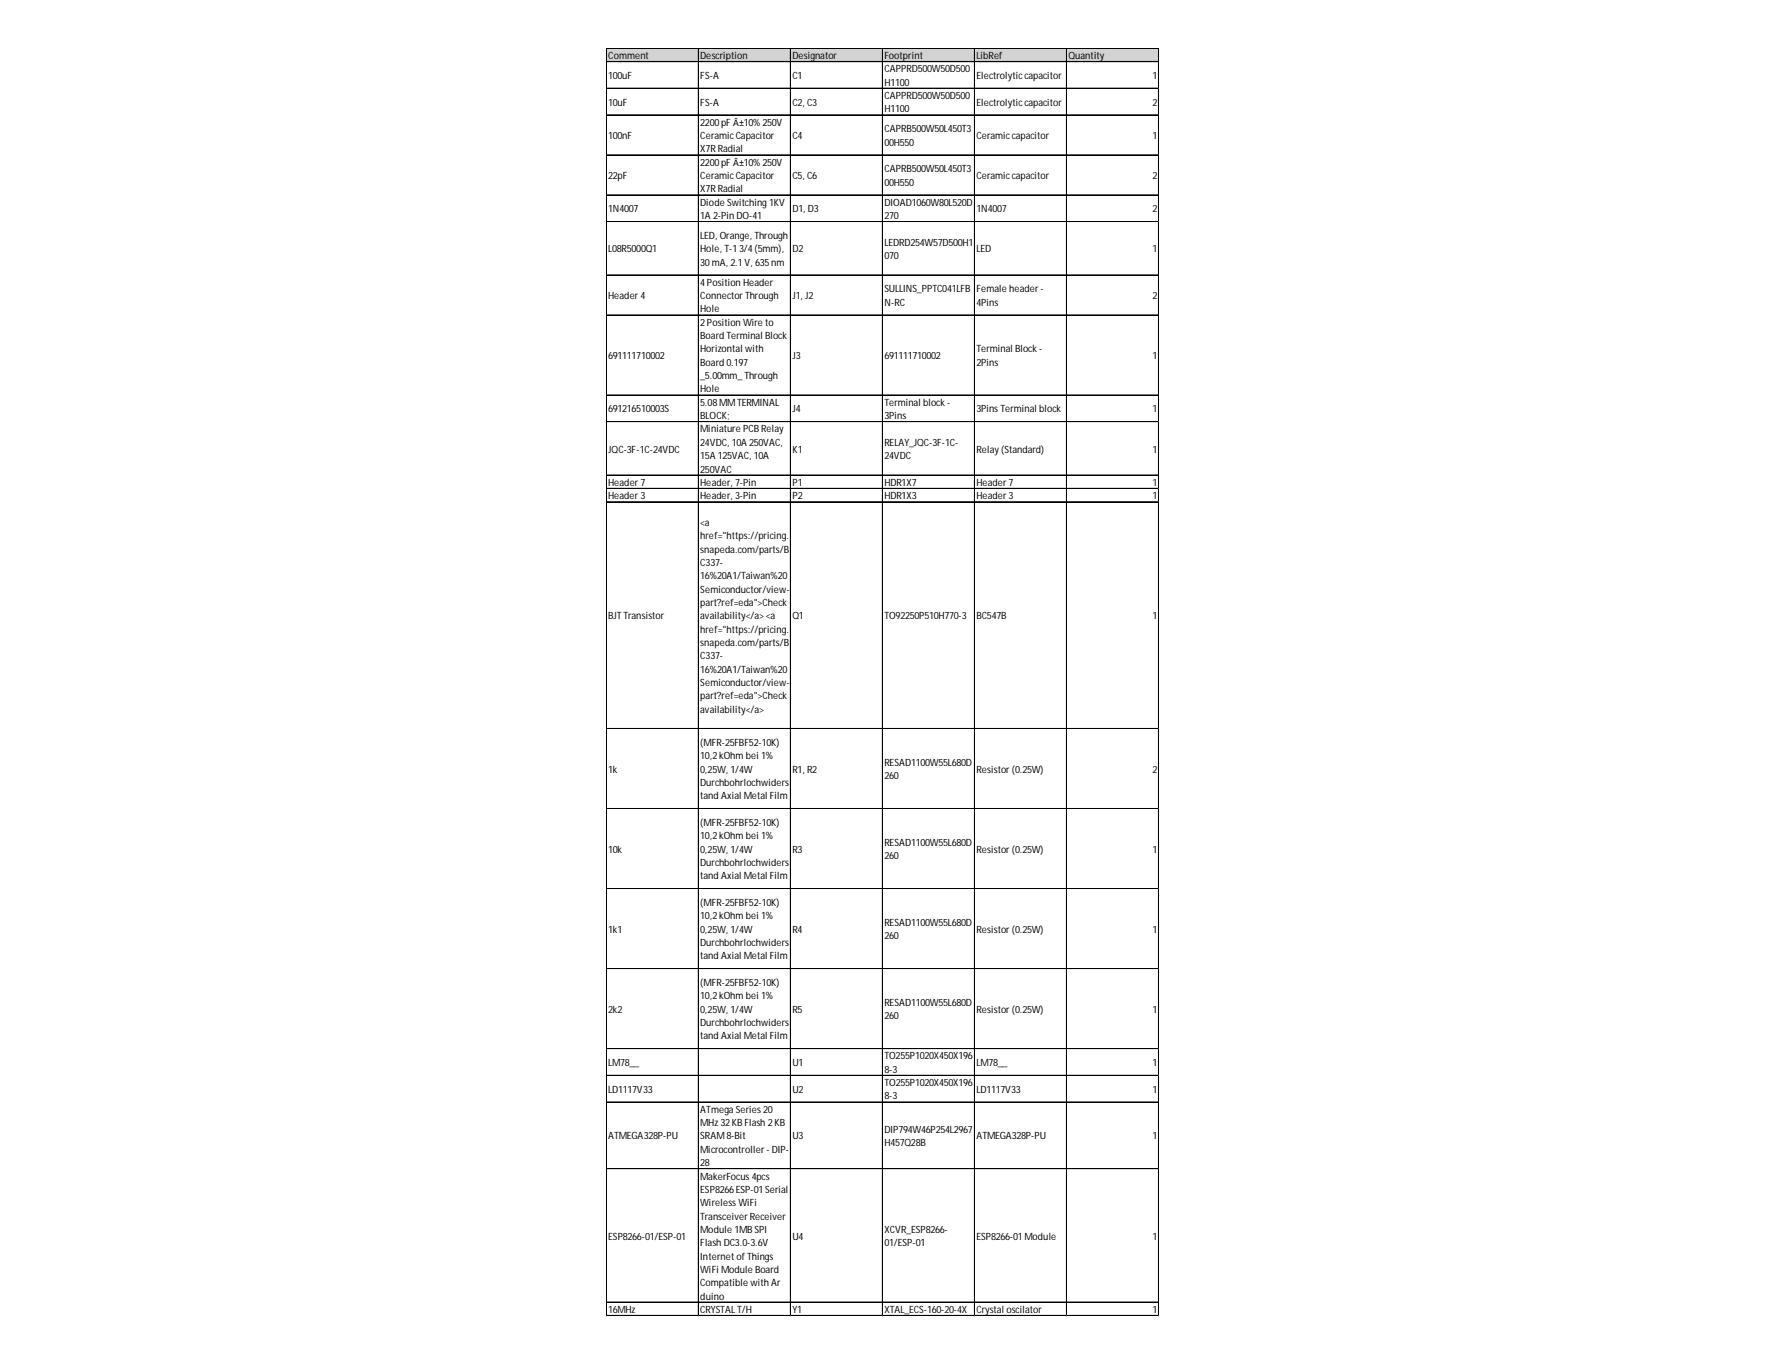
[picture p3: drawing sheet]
<svg xmlns="http://www.w3.org/2000/svg" width="279mm" height="216mm" viewBox="0 0 279 216" stroke-linecap="round" stroke-linejoin="round" font-family="sans-serif">
<defs><g id="words">
<g font-size="1.6">
<text x="96.2" y="9.3">Comment</text>
<text x="110.7" y="9.3">Description</text>
<text x="125.3" y="9.3">Designator</text>
<text x="139.8" y="9.3">Footprint</text>
<text x="139.8" y="11.4">CAPPRD500W50D500</text>
<text x="154.4" y="9.3">LibRef</text>
<text x="168.9" y="9.3">Quantity</text>
<text x="96.2" y="12.5">100uF</text>
<text x="96.2" y="16.7">10uF</text>
<text x="110.7" y="12.5">FS-A</text>
<text x="110.7" y="16.7">FS-A</text>
<text x="125.3" y="12.5">C1</text>
<text x="125.3" y="16.7">C2, C3</text>
<text x="139.8" y="13.5">H1100</text>
<text x="139.8" y="15.6">CAPPRD500W50D500</text>
<text x="139.8" y="17.8">H1100</text>
<text x="154.4" y="12.5">Electrolyticcapacitor</text>
<text x="154.4" y="16.7">Electrolyticcapacitor</text>
<text x="182.2" y="12.5">1</text>
<text x="182.2" y="16.7">2</text>
<text x="96.2" y="22">100nF</text>
<text x="110.7" y="19.9">2200pF Â±10% 250V</text>
<text x="110.7" y="22">CeramicCapacitor</text>
<text x="125.3" y="22">C4</text>
<text x="139.8" y="20.9">CAPRB500W50L450T3</text>
<text x="139.8" y="23">00H550</text>
<text x="154.4" y="22">Ceramiccapacitor</text>
<text x="182.2" y="22">1</text>
<text x="96.2" y="28.3">22pF</text>
<text x="110.7" y="24.1">X7R Radial</text>
<text x="110.7" y="26.2">2200pF Â±10% 250V</text>
<text x="110.7" y="28.3">CeramicCapacitor</text>
<text x="125.3" y="28.3">C5, C6</text>
<text x="139.8" y="27.2">CAPRB500W50L450T3</text>
<text x="139.8" y="29.4">00H550</text>
<text x="154.4" y="28.3">Ceramiccapacitor</text>
<text x="182.2" y="28.3">2</text>
<text x="96.2" y="33.6">1N4007</text>
<text x="110.7" y="30.4">X7R Radial</text>
<text x="110.7" y="32.5">Diode Switching 1KV</text>
<text x="110.7" y="34.6">1A 2-Pin DO-41</text>
<text x="125.3" y="33.6">D1, D3</text>
<text x="139.8" y="32.5">DIOAD1060W80L520D</text>
<text x="139.8" y="34.6">270</text>
<text x="154.4" y="33.6">1N4007</text>
<text x="182.2" y="33.6">2</text>
<text x="96.2" y="39.9">L08R5000Q1</text>
<text x="110.7" y="37.8">LED, Orange, Through</text>
<text x="110.7" y="39.9">Hole, T-13/4(5mm),</text>
<text x="125.3" y="39.9">D2</text>
<text x="139.8" y="38.8">LEDRD254W57D500H1</text>
<text x="139.8" y="40.9">070</text>
<text x="154.4" y="39.9">LED</text>
<text x="182.2" y="39.9">1</text>
<text x="96.2" y="47.3">Header4</text>
<text x="110.7" y="42">30mA, 2.1V, 635nm</text>
<text x="110.7" y="45.2">4Position Header</text>
<text x="110.7" y="47.3">ConnectorThrough</text>
<text x="125.3" y="47.3">J1, J2</text>
<text x="139.8" y="46.2">SULLINS_PPTC041LFB</text>
<text x="154.4" y="46.2">Female header-</text>
<text x="182.2" y="47.3">2</text>
<text x="110.7" y="49.4">Hole</text>
<text x="110.7" y="51.5">2Position Wire to</text>
<text x="110.7" y="53.6">Board Terminal Block</text>
<text x="139.8" y="48.3">N-RC</text>
<text x="154.4" y="48.3">4Pins</text>
<text x="96.2" y="56.8">691111710002</text>
<text x="110.7" y="55.7">Horizontal with</text>
<text x="110.7" y="57.8">Board 0.197</text>
<text x="110.7" y="59.9">_5.00mm_Through</text>
<text x="125.3" y="56.8">J3</text>
<text x="139.8" y="56.8">691111710002</text>
<text x="154.4" y="55.7">Terminal Block -</text>
<text x="154.4" y="57.8">2Pins</text>
<text x="182.2" y="56.8">1</text>
<text x="96.2" y="65.2">691216510003S</text>
<text x="110.7" y="62">Hole</text>
<text x="110.7" y="64.1">5.08MMTERMINAL</text>
<text x="125.3" y="65.2">J4</text>
<text x="139.8" y="64.1">Terminal block -</text>
<text x="154.4" y="65.2">3PinsTerminal block</text>
<text x="182.2" y="65.2">1</text>
<text x="96.2" y="71.5">JQC-3F-1C-24VDC</text>
<text x="110.7" y="66.2">BLOCK;</text>
<text x="110.7" y="68.4">Miniature PCB Relay</text>
<text x="110.7" y="70.5">24VDC, 10A 250VAC,</text>
<text x="125.3" y="71.5">K1</text>
<text x="139.8" y="66.2">3Pins</text>
<text x="139.8" y="70.5">RELAY_JQC-3F-1C-</text>
<text x="154.4" y="71.5">Relay (Standard)</text>
<text x="182.2" y="71.5">1</text>
<text x="96.2" y="76.8">Header7</text>
<text x="110.7" y="72.6">15A 125VAC, 10A</text>
<text x="110.7" y="74.7">250VAC</text>
<text x="110.7" y="76.8">Header, 7-Pin</text>
<text x="125.3" y="76.8">P1</text>
<text x="139.8" y="72.6">24VDC</text>
<text x="139.8" y="76.8">HDR1X7</text>
<text x="154.4" y="76.8">Header7</text>
<text x="182.2" y="76.8">1</text>
<text x="96.2" y="78.9">Header3</text>
<text x="110.7" y="78.9">Header, 3-Pin</text>
<text x="110.7" y="83.1">&lt;a</text>
<text x="125.3" y="78.9">P2</text>
<text x="139.8" y="78.9">HDR1X3</text>
<text x="154.4" y="78.9">Header3</text>
<text x="182.2" y="78.9">1</text>
<text x="110.7" y="85.2">href=&quot;https://pricing.</text>
<text x="110.7" y="87.3">snapeda.com/parts/B</text>
<text x="110.7" y="89.4">C337-</text>
<text x="110.7" y="91.5">16%20A1/Taiwan%20</text>
<text x="110.7" y="93.7">Semiconductor/view-</text>
<text x="110.7" y="95.8">part?ref=eda&quot;&gt;Check</text>
<text x="96.2" y="97.9">BJT Transistor</text>
<text x="110.7" y="97.9">availability&lt;/a&gt;&lt;a</text>
<text x="110.7" y="100">href=&quot;https://pricing.</text>
<text x="125.3" y="97.9">Q1</text>
<text x="139.8" y="97.9">TO92250P510H770-3</text>
<text x="154.4" y="97.9">BC547B</text>
<text x="182.2" y="97.9">1</text>
<text x="110.7" y="102.1">snapeda.com/parts/B</text>
<text x="110.7" y="104.2">C337-</text>
<text x="110.7" y="106.3">16%20A1/Taiwan%20</text>
<text x="110.7" y="108.4">Semiconductor/view-</text>
<text x="110.7" y="110.5">part?ref=eda&quot;&gt;Check</text>
<text x="110.7" y="112.6">availability&lt;/a&gt;</text>
<text x="110.7" y="117.9">(MFR-25FBF52-10K)</text>
<text x="96.2" y="122.1">1k</text>
<text x="110.7" y="120">10,2kOhm bei 1%</text>
<text x="110.7" y="122.1">0,25W, 1/4W</text>
<text x="110.7" y="124.2">Durchbohrlochwiders</text>
<text x="125.3" y="122.1">R1, R2</text>
<text x="139.8" y="121.1">RESAD1100W55L680D</text>
<text x="139.8" y="123.2">260</text>
<text x="154.4" y="122.1">Resistor(0.25W)</text>
<text x="182.2" y="122.1">2</text>
<text x="110.7" y="126.3">tand Axial Metal Film</text>
<text x="110.7" y="130.6">(MFR-25FBF52-10K)</text>
<text x="96.2" y="134.8">10k</text>
<text x="110.7" y="132.7">10,2kOhm bei 1%</text>
<text x="110.7" y="134.8">0,25W, 1/4W</text>
<text x="110.7" y="136.9">Durchbohrlochwiders</text>
<text x="125.3" y="134.8">R3</text>
<text x="139.8" y="133.7">RESAD1100W55L680D</text>
<text x="139.8" y="135.8">260</text>
<text x="154.4" y="134.8">Resistor(0.25W)</text>
<text x="182.2" y="134.8">1</text>
<text x="110.7" y="139">tand Axial Metal Film</text>
<text x="110.7" y="143.2">(MFR-25FBF52-10K)</text>
<text x="96.2" y="147.4">1k1</text>
<text x="110.7" y="145.3">10,2kOhm bei 1%</text>
<text x="110.7" y="147.4">0,25W, 1/4W</text>
<text x="110.7" y="149.5">Durchbohrlochwiders</text>
<text x="125.3" y="147.4">R4</text>
<text x="139.8" y="146.4">RESAD1100W55L680D</text>
<text x="139.8" y="148.5">260</text>
<text x="154.4" y="147.4">Resistor(0.25W)</text>
<text x="182.2" y="147.4">1</text>
<text x="110.7" y="151.6">tand Axial Metal Film</text>
<text x="110.7" y="155.9">(MFR-25FBF52-10K)</text>
<text x="96.2" y="160.1">2k2</text>
<text x="110.7" y="158">10,2kOhm bei 1%</text>
<text x="110.7" y="160.1">0,25W, 1/4W</text>
<text x="125.3" y="160.1">R5</text>
<text x="139.8" y="159">RESAD1100W55L680D</text>
<text x="139.8" y="161.1">260</text>
<text x="154.4" y="160.1">Resistor(0.25W)</text>
<text x="182.2" y="160.1">1</text>
<text x="110.7" y="162.2">Durchbohrlochwiders</text>
<text x="110.7" y="164.3">tand Axial Metal Film</text>
<text x="139.8" y="167.5">TO255P1020X450X196</text>
<text x="96.2" y="168.5">LM78__</text>
<text x="96.2" y="172.7">LD1117V33</text>
<text x="125.3" y="168.5">U1</text>
<text x="125.3" y="172.7">U2</text>
<text x="139.8" y="169.6">8-3</text>
<text x="139.8" y="171.7">TO255P1020X450X196</text>
<text x="139.8" y="173.8">8-3</text>
<text x="154.4" y="168.5">LM78__</text>
<text x="154.4" y="172.7">LD1117V33</text>
<text x="182.2" y="168.5">1</text>
<text x="182.2" y="172.7">1</text>
<text x="110.7" y="175.9">ATmega Series20</text>
<text x="110.7" y="178">MHz 32KB Flash 2KB</text>
<text x="139.8" y="179">DIP794W46P254L2967</text>
<text x="96.2" y="180.1">ATMEGA328P-PU</text>
<text x="110.7" y="180.1">SRAM8-Bit</text>
<text x="110.7" y="182.2">Microcontroller- DIP-</text>
<text x="110.7" y="184.3">28</text>
<text x="125.3" y="180.1">U3</text>
<text x="139.8" y="181.2">H457Q28B</text>
<text x="154.4" y="180.1">ATMEGA328P-PU</text>
<text x="182.2" y="180.1">1</text>
<text x="110.7" y="186.4">MakerFocus4pcs</text>
<text x="110.7" y="188.5">ESP8266ESP-01Serial</text>
<text x="110.7" y="190.6">WirelessWiFi</text>
<text x="96.2" y="195.9">ESP8266-01/ESP-01</text>
<text x="110.7" y="192.8">TransceiverReceiver</text>
<text x="110.7" y="194.9">Module 1MB SPI</text>
<text x="110.7" y="197">Flash DC3.0-3.6V</text>
<text x="125.3" y="195.9">U4</text>
<text x="139.8" y="194.9">XCVR_ESP8266-</text>
<text x="139.8" y="197">01/ESP-01</text>
<text x="154.4" y="195.9">ESP8266-01Module</text>
<text x="182.2" y="195.9">1</text>
<text x="110.7" y="199.1">Internet ofThings</text>
<text x="110.7" y="201.2">WiFi Module Board</text>
<text x="110.7" y="203.3">Compatible with Ar</text>
<text x="96.2" y="207.5">16MHz</text>
<text x="110.7" y="205.4">duino</text>
<text x="110.7" y="207.5">CRYSTALT/H</text>
<text x="125.3" y="207.5">Y1</text>
<text x="139.8" y="207.5">XTAL_ECS-160-20-4X</text>
<text x="154.4" y="207.5">Crystal oscilator</text>
<text x="182.2" y="207.5">1</text>
</g>
</g></defs>
<path d="M95.9 7.7h87.4v2.1h-87.4z" fill="#d3d3d3"/>
<g fill="none" stroke="#000" stroke-width=".16">
<path d="M95.9 7.6v200.4M96 7.6h87.3M96 7.7h87.3M96 9.7h87.3M96 9.8h87.3M96 13.9h87.3M96 14h87.3M96 18.1h87.3M96 18.2h87.3M110.4 7.7v200.3M110.5 7.7v200.3M125 7.7v200.3"/>
<path d="M139.5 7.7v200.3M139.6 7.7v200.3M154.1 7.7v200.3M168.6 7.7v200.3M168.7 7.7v200.3M183.2 7.7v200.3M96 24.5h87.3M96 30.8h87.3M96 30.9h87.3M96 35h87.3M96 35.1h87.3M96 43.4h87.3"/>
<path d="M96 43.5h87.3M96 49.8h87.3M96 62.4h87.3M96 62.5h87.3M96 66.6h87.3M96 66.7h87.3M96 75.1h87.3M96 77.2h87.3M96 79.3h87.3M96 115.1h87.3M96 115.2h87.3M96 127.8h87.3"/>
<path d="M96 140.4h87.3M96 140.5h87.3M96 153.1h87.3M96 165.7h87.3M96 165.8h87.3M96 170h87.3M96 174.2h87.3M96 184.7h87.3M96 184.8h87.3M96 205.8h87.3M96 207.9h87.3M96 208h87.3"/>
</g>
<path d="M95.9 208v.1" fill="none" stroke="#d4d4d4" stroke-width=".16"/>
<path d="M95.9 208l.1 .1z" fill="#d4d4d4"/>
<path d="M110.4 208v.1" fill="none" stroke="#d4d4d4" stroke-width=".16"/>
<path d="M110.4 208l.1 .1z" fill="#d4d4d4"/>
<path d="M125 208v.1" fill="none" stroke="#d4d4d4" stroke-width=".16"/>
<path d="M125 208l.1 .1z" fill="#d4d4d4"/>
<path d="M139.5 208v.1" fill="none" stroke="#d4d4d4" stroke-width=".16"/>
<path d="M139.5 208l.1 .1z" fill="#d4d4d4"/>
<path d="M154.1 208v.1" fill="none" stroke="#d4d4d4" stroke-width=".16"/>
<path d="M154.1 208l.1 .1z" fill="#d4d4d4"/>
<path d="M168.6 208v.1" fill="none" stroke="#d4d4d4" stroke-width=".16"/>
<path d="M168.6 208l.1 .1z" fill="#d4d4d4"/>
<path d="M183.2 208v.1" fill="none" stroke="#d4d4d4" stroke-width=".16"/>
<path d="M183.2 208l.1 .1z" fill="#d4d4d4"/>
<path d="M183.3 13.9h.1" fill="none" stroke="#d4d4d4" stroke-width=".16"/>
<path d="M183.3 13.9v.1z" fill="#d4d4d4"/>
<path d="M183.3 18.1h.1" fill="none" stroke="#d4d4d4" stroke-width=".16"/>
<path d="M183.3 18.1v.2z" fill="#d4d4d4"/>
<path d="M183.3 24.5h.1" fill="none" stroke="#d4d4d4" stroke-width=".16"/>
<path d="M183.3 24.5v.1z" fill="#d4d4d4"/>
<path d="M183.3 30.8h.1" fill="none" stroke="#d4d4d4" stroke-width=".16"/>
<path d="M183.3 30.8v.1z" fill="#d4d4d4"/>
<path d="M183.3 35h.1" fill="none" stroke="#d4d4d4" stroke-width=".16"/>
<path d="M183.3 35v.1z" fill="#d4d4d4"/>
<path d="M183.3 43.4h.1" fill="none" stroke="#d4d4d4" stroke-width=".16"/>
<path d="M183.3 43.4v.2z" fill="#d4d4d4"/>
<path d="M183.3 49.8h.1" fill="none" stroke="#d4d4d4" stroke-width=".16"/>
<path d="M183.3 49.8v.1z" fill="#d4d4d4"/>
<path d="M183.3 62.4h.1" fill="none" stroke="#d4d4d4" stroke-width=".16"/>
<path d="M183.3 62.4v.1z" fill="#d4d4d4"/>
<path d="M183.3 66.6h.1" fill="none" stroke="#d4d4d4" stroke-width=".16"/>
<path d="M183.3 66.6v.1z" fill="#d4d4d4"/>
<path d="M183.3 75.1h.1" fill="none" stroke="#d4d4d4" stroke-width=".16"/>
<path d="M183.3 75.1v.1z" fill="#d4d4d4"/>
<path d="M183.3 77.2h.1" fill="none" stroke="#d4d4d4" stroke-width=".16"/>
<path d="M183.3 77.2v.1z" fill="#d4d4d4"/>
<path d="M183.3 79.3h.1" fill="none" stroke="#d4d4d4" stroke-width=".16"/>
<path d="M183.3 79.3v.1z" fill="#d4d4d4"/>
<path d="M183.3 115.1h.1" fill="none" stroke="#d4d4d4" stroke-width=".16"/>
<path d="M183.3 115.1v.1z" fill="#d4d4d4"/>
<path d="M183.3 127.8h.1" fill="none" stroke="#d4d4d4" stroke-width=".16"/>
<path d="M183.3 127.8v.1z" fill="#d4d4d4"/>
<path d="M183.3 140.4h.1" fill="none" stroke="#d4d4d4" stroke-width=".16"/>
<path d="M183.3 140.4v.1z" fill="#d4d4d4"/>
<path d="M183.3 153.1h.1" fill="none" stroke="#d4d4d4" stroke-width=".16"/>
<path d="M183.3 153.1v.1z" fill="#d4d4d4"/>
<path d="M183.3 165.7h.1" fill="none" stroke="#d4d4d4" stroke-width=".16"/>
<path d="M183.3 165.7v.1z" fill="#d4d4d4"/>
<path d="M183.3 170h.1" fill="none" stroke="#d4d4d4" stroke-width=".16"/>
<path d="M183.3 170v.1z" fill="#d4d4d4"/>
<path d="M183.3 174.2h.1" fill="none" stroke="#d4d4d4" stroke-width=".16"/>
<path d="M183.3 174.2v.1z" fill="#d4d4d4"/>
<path d="M183.3 184.7h.1" fill="none" stroke="#d4d4d4" stroke-width=".16"/>
<path d="M183.3 184.7v.1z" fill="#d4d4d4"/>
<path d="M183.3 205.8h.1" fill="none" stroke="#d4d4d4" stroke-width=".16"/>
<path d="M183.3 205.8v.1z" fill="#d4d4d4"/>
<path d="M183.3 207.9h.1" fill="none" stroke="#d4d4d4" stroke-width=".16"/>
<path d="M183.3 207.9v.1z" fill="#d4d4d4"/>
<use href="#words"/>
</svg>
